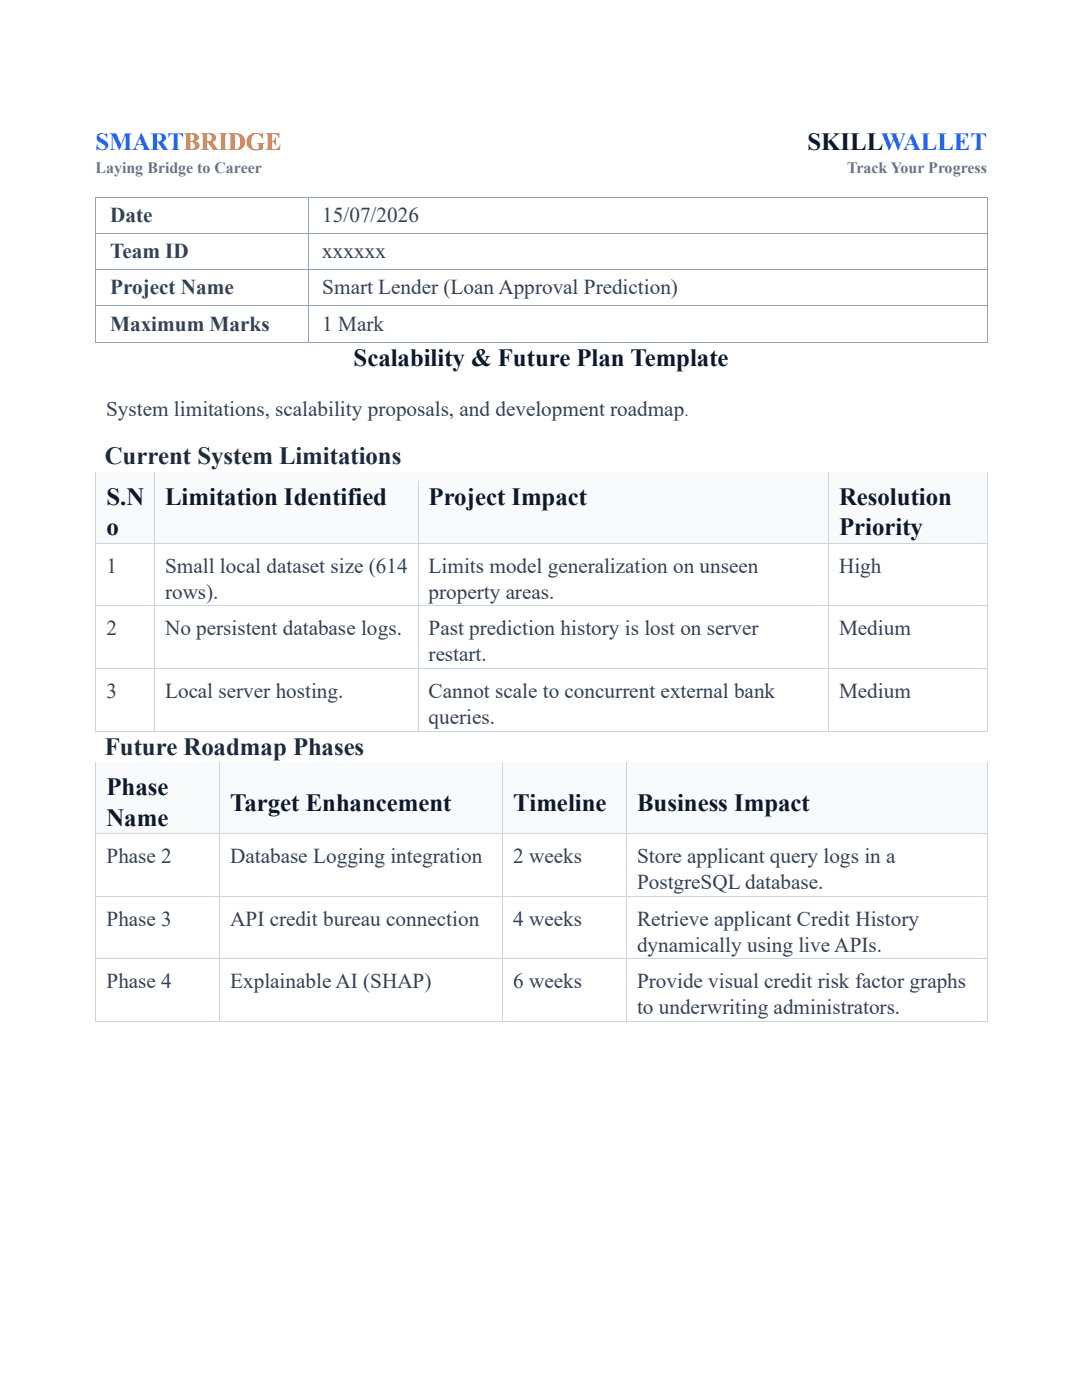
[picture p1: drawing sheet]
<svg xmlns="http://www.w3.org/2000/svg" width="216mm" height="279mm" viewBox="0 0 216 279" stroke-linecap="round" stroke-linejoin="round" font-family="sans-serif">
<defs><g id="words">
<text font-size="5" fill="#2563eb" x="19" y="30">SMARTBRIDGE</text>
<g font-size="5" fill="#0f172a">
<text x="161.1" y="30">SKILLWALLET</text>
<text x="70.5" y="73">Scalability &amp; Future Plan Template</text>
<text x="21.3" y="100.7">S.N</text>
<text x="32.9" y="100.7">Limitation Identified</text>
<text x="85.5" y="100.7">Project Impact</text>
<text x="167.4" y="100.7">Resolution</text>
<text x="21.3" y="106.8">o</text>
<text x="167.4" y="106.8">Priority</text>
<text x="21.3" y="158.7">Phase</text>
<text x="45.9" y="161.8">Target Enhancement</text>
<text x="102.4" y="161.8">Timeline</text>
<text x="127.1" y="161.8">Business Impact</text>
<text x="21.3" y="164.8">Name</text>
</g>
<g font-size="5" fill="#1e293b">
<text x="20.9" y="92.6">Current System Limitations</text>
<text x="20.9" y="150.6">Future Roadmap Phases</text>
</g>
<g font-size="4.2" fill="#334155">
<text x="22" y="44.3">Date</text>
<text x="64.3" y="44.3">15/07/2026</text>
<text x="22" y="51.5">Team ID</text>
<text x="64.3" y="51.5">xxxxxx</text>
<text x="22" y="58.8">Project Name</text>
<text x="64.3" y="58.8">Smart Lender (Loan Approval Prediction)</text>
<text x="22" y="66">Maximum Marks</text>
<text x="64.3" y="66">1 Mark</text>
<text x="21.2" y="83">System limitations, scalability proposals, and development roadmap</text>
<text x="21.3" y="114.3">1</text>
<text x="32.9" y="114.3">Small local dataset size (614</text>
<text x="32.9" y="119.5">rows).</text>
<text x="85.5" y="114.3">Limits model generalization on unseen</text>
<text x="85.5" y="119.5">property areas.</text>
<text x="167.4" y="114.3">High</text>
<text x="21.3" y="126.7">2</text>
<text x="32.9" y="126.7">No persistent database logs.</text>
<text x="85.5" y="126.7">Past prediction history is lost on server</text>
<text x="167.4" y="126.7">Medium</text>
<text x="85.5" y="132">restart.</text>
<text x="21.3" y="139.2">3</text>
<text x="32.9" y="139.2">Local server hosting.</text>
<text x="85.5" y="139.2">Cannot scale to concurrent external bank</text>
<text x="167.4" y="139.2">Medium</text>
<text x="85.5" y="144.5">queries.</text>
<text x="21.3" y="172.2">Phase 2</text>
<text x="45.9" y="172.2">Database Logging integration</text>
<text x="102.4" y="172.2">2 weeks</text>
<text x="127.1" y="172.2">Store applicant query logs in a</text>
<text x="127.1" y="177.5">PostgreSQL database.</text>
<text x="21.3" y="184.7">Phase 3</text>
<text x="45.9" y="184.7">API credit bureau connection</text>
<text x="102.4" y="184.7">4 weeks</text>
<text x="127.1" y="184.7">Retrieve applicant Credit History</text>
<text x="127.1" y="190">dynamically using live APIs.</text>
<text x="21.3" y="197.2">Phase 4</text>
<text x="45.9" y="197.2">Explainable AI (SHAP)</text>
<text x="102.4" y="197.2">6 weeks</text>
<text x="127.1" y="197.2">Provide visual credit risk factor graphs</text>
<text x="127.1" y="202.5">to underwriting administrators.</text>
</g>
<g font-size="3.2" fill="#64748b">
<text x="19" y="34.6">Laying Bridge to Career</text>
<text x="169" y="34.6">Track Your Progress</text>
</g>
<text font-size="3" fill="#334155" x="136.6" y="83">.</text>
</g></defs>
<g fill="#94a3b8">
<path d="M19 39.3h.2v.1h-.2z" fill-rule="evenodd"/>
<path d="M19 39.3h.2v.1h-.2z" fill-rule="evenodd"/>
</g>
<path d="M19.2 39.3h42.2" fill="none" stroke="#94a3b8" stroke-width=".2"/>
<path d="M61.4 39.3h.2v.1h-.2z" fill-rule="evenodd" fill="#94a3b8"/>
<path d="M61.6 39.3h135.3" fill="none" stroke="#94a3b8" stroke-width=".2"/>
<g fill="#94a3b8">
<path d="M196.9 39.3h.2v.1h-.2z" fill-rule="evenodd"/>
<path d="M196.9 39.3h.2v.1h-.2z" fill-rule="evenodd"/>
</g>
<path d="M19.1 39.4v7.1M61.5 39.4v7.1M197 39.4v7.1" fill="none" stroke="#94a3b8" stroke-width=".2"/>
<path d="M19 46.5h.2v.2h-.2z" fill-rule="evenodd" fill="#94a3b8"/>
<path d="M19.2 46.6h42.2" fill="none" stroke="#94a3b8" stroke-width=".2"/>
<path d="M61.4 46.5h.2v.2h-.2z" fill-rule="evenodd" fill="#94a3b8"/>
<path d="M61.6 46.6h135.3" fill="none" stroke="#94a3b8" stroke-width=".2"/>
<path d="M196.9 46.5h.2v.2h-.2z" fill-rule="evenodd" fill="#94a3b8"/>
<path d="M19.1 46.7v7M61.5 46.7v7M197 46.7v7" fill="none" stroke="#94a3b8" stroke-width=".2"/>
<path d="M19 53.7h.2v.2h-.2z" fill-rule="evenodd" fill="#94a3b8"/>
<path d="M19.2 53.8h42.2" fill="none" stroke="#94a3b8" stroke-width=".2"/>
<path d="M61.4 53.7h.2v.2h-.2z" fill-rule="evenodd" fill="#94a3b8"/>
<path d="M61.6 53.8h135.3" fill="none" stroke="#94a3b8" stroke-width=".2"/>
<path d="M196.9 53.7h.2v.2h-.2z" fill-rule="evenodd" fill="#94a3b8"/>
<path d="M19.1 53.9v7.1M61.5 53.9v7.1M197 53.9v7.1" fill="none" stroke="#94a3b8" stroke-width=".2"/>
<path d="M19 61h.2v.1h-.2z" fill-rule="evenodd" fill="#94a3b8"/>
<path d="M19.2 61.1h42.2" fill="none" stroke="#94a3b8" stroke-width=".2"/>
<path d="M61.4 61h.2v.1h-.2z" fill-rule="evenodd" fill="#94a3b8"/>
<path d="M61.6 61.1h135.3" fill="none" stroke="#94a3b8" stroke-width=".2"/>
<path d="M196.9 61h.2v.1h-.2z" fill-rule="evenodd" fill="#94a3b8"/>
<path d="M19.1 61.1v7.1" fill="none" stroke="#94a3b8" stroke-width=".2"/>
<g fill="#94a3b8">
<path d="M19 68.2h.2v.2h-.2z" fill-rule="evenodd"/>
<path d="M19 68.2h.2v.2h-.2z" fill-rule="evenodd"/>
</g>
<path d="M19.2 68.3h42.2M61.5 61.1v7.1" fill="none" stroke="#94a3b8" stroke-width=".2"/>
<path d="M61.4 68.2h.2v.2h-.2z" fill-rule="evenodd" fill="#94a3b8"/>
<path d="M61.6 68.3h135.3M197 61.1v7.1" fill="none" stroke="#94a3b8" stroke-width=".2"/>
<g fill="#94a3b8">
<path d="M196.9 68.2h.2v.2h-.2z" fill-rule="evenodd"/>
<path d="M196.9 68.2h.2v.2h-.2z" fill-rule="evenodd"/>
</g>
<g fill="#f8fafc">
<path d="M19.2 94.3h11.5v14h-11.5z" fill-rule="evenodd"/>
<path d="M21.3 96.1h7.5v6.1h-7.5z" fill-rule="evenodd"/>
<path d="M21.3 102.2h7.5v6.1h-7.5z" fill-rule="evenodd"/>
<path d="M30.9 94.3h52.4v14h-52.4z" fill-rule="evenodd"/>
<path d="M32.9 96.1h48.5v6.1h-48.5z" fill-rule="evenodd"/>
<path d="M83.5 94.3h81.7v14h-81.7z" fill-rule="evenodd"/>
<path d="M85.5 96.1h77.8v6.1h-77.8z" fill-rule="evenodd"/>
<path d="M165.4 94.3h31.5v14h-31.5z" fill-rule="evenodd"/>
<path d="M167.4 96.1h27.5v6.1h-27.5z" fill-rule="evenodd"/>
<path d="M167.4 102.2h27.5v6.1h-27.5z" fill-rule="evenodd"/>
</g>
<g fill="#cbd5e1">
<path d="M19 94.1h.2v2h-.2z" fill-rule="evenodd"/>
<path d="M19 94.1h.2v.2h-.2z" fill-rule="evenodd"/>
</g>
<path d="M19.2 94.2h11.5" fill="none" stroke="#cbd5e1" stroke-width=".2"/>
<path d="M19.2 94.3h11.5v1.8h-11.5z" fill-rule="evenodd" fill="#f8fafc"/>
<g fill="#cbd5e1">
<path d="M30.7 94.3h.2v1.8h-.2z" fill-rule="evenodd"/>
<path d="M30.7 94.1h.2v.2h-.2z" fill-rule="evenodd"/>
</g>
<path d="M30.9 94.2h52.4" fill="none" stroke="#cbd5e1" stroke-width=".2"/>
<path d="M30.9 94.3h52.4v1.8h-52.4z" fill-rule="evenodd" fill="#f8fafc"/>
<g fill="#cbd5e1">
<path d="M83.3 94.3h.2v1.8h-.2z" fill-rule="evenodd"/>
<path d="M83.3 94.1h.2v.2h-.2z" fill-rule="evenodd"/>
</g>
<path d="M83.5 94.2h81.7" fill="none" stroke="#cbd5e1" stroke-width=".2"/>
<path d="M83.5 94.3h81.7v1.8h-81.7z" fill-rule="evenodd" fill="#f8fafc"/>
<g fill="#cbd5e1">
<path d="M165.2 94.3h.2v1.8h-.2z" fill-rule="evenodd"/>
<path d="M165.2 94.1h.2v.2h-.2z" fill-rule="evenodd"/>
</g>
<path d="M165.4 94.2h31.5" fill="none" stroke="#cbd5e1" stroke-width=".2"/>
<path d="M165.4 94.3h31.5v1.8h-31.5z" fill-rule="evenodd" fill="#f8fafc"/>
<g fill="#cbd5e1">
<path d="M196.9 94.1h.2v2h-.2z" fill-rule="evenodd"/>
<path d="M196.9 94.1h.2v.2h-.2z" fill-rule="evenodd"/>
</g>
<path d="M19.1 96.1v12.2M30.8 96.1v12.2M83.4 96.1v12.2M165.3 96.1v12.2M197 96.1v12.2" fill="none" stroke="#cbd5e1" stroke-width=".2"/>
<path d="M19 108.3h.2v2h-.2z" fill-rule="evenodd" fill="#cbd5e1"/>
<path d="M19.2 108.4h11.5" fill="none" stroke="#cbd5e1" stroke-width=".2"/>
<path d="M30.7 108.3h.2v2h-.2z" fill-rule="evenodd" fill="#cbd5e1"/>
<path d="M30.9 108.4h52.4" fill="none" stroke="#cbd5e1" stroke-width=".2"/>
<path d="M83.3 108.3h.2v2h-.2z" fill-rule="evenodd" fill="#cbd5e1"/>
<path d="M83.5 108.4h81.7" fill="none" stroke="#cbd5e1" stroke-width=".2"/>
<path d="M165.2 108.3h.2v2h-.2z" fill-rule="evenodd" fill="#cbd5e1"/>
<path d="M165.4 108.4h31.5" fill="none" stroke="#cbd5e1" stroke-width=".2"/>
<path d="M196.9 108.3h.2v2h-.2z" fill-rule="evenodd" fill="#cbd5e1"/>
<path d="M19.1 110.3v10.5M30.8 110.3v10.5M83.4 110.3v10.5M165.3 110.3v10.5M197 110.3v10.5" fill="none" stroke="#cbd5e1" stroke-width=".2"/>
<path d="M19 120.8h.2v2h-.2z" fill-rule="evenodd" fill="#cbd5e1"/>
<path d="M19.2 120.9h11.5" fill="none" stroke="#cbd5e1" stroke-width=".2"/>
<path d="M30.7 120.8h.2v2h-.2z" fill-rule="evenodd" fill="#cbd5e1"/>
<path d="M30.9 120.9h52.4" fill="none" stroke="#cbd5e1" stroke-width=".2"/>
<path d="M83.3 120.8h.2v2h-.2z" fill-rule="evenodd" fill="#cbd5e1"/>
<path d="M83.5 120.9h81.7" fill="none" stroke="#cbd5e1" stroke-width=".2"/>
<path d="M165.2 120.8h.2v2h-.2z" fill-rule="evenodd" fill="#cbd5e1"/>
<path d="M165.4 120.9h31.5" fill="none" stroke="#cbd5e1" stroke-width=".2"/>
<path d="M196.9 120.8h.2v2h-.2z" fill-rule="evenodd" fill="#cbd5e1"/>
<path d="M19.1 122.8v10.5M30.8 122.8v10.5M83.4 122.8v10.5M165.3 122.8v10.5M197 122.8v10.5" fill="none" stroke="#cbd5e1" stroke-width=".2"/>
<path d="M19 133.3h.2v2h-.2z" fill-rule="evenodd" fill="#cbd5e1"/>
<path d="M19.2 133.4h11.5" fill="none" stroke="#cbd5e1" stroke-width=".2"/>
<path d="M30.7 133.3h.2v2h-.2z" fill-rule="evenodd" fill="#cbd5e1"/>
<path d="M30.9 133.4h52.4" fill="none" stroke="#cbd5e1" stroke-width=".2"/>
<path d="M83.3 133.3h.2v2h-.2z" fill-rule="evenodd" fill="#cbd5e1"/>
<path d="M83.5 133.4h81.7" fill="none" stroke="#cbd5e1" stroke-width=".2"/>
<path d="M165.2 133.3h.2v2h-.2z" fill-rule="evenodd" fill="#cbd5e1"/>
<path d="M165.4 133.4h31.5" fill="none" stroke="#cbd5e1" stroke-width=".2"/>
<path d="M196.9 133.3h.2v2h-.2z" fill-rule="evenodd" fill="#cbd5e1"/>
<path d="M19.1 135.3v10.5" fill="none" stroke="#cbd5e1" stroke-width=".2"/>
<g fill="#cbd5e1">
<path d="M19 145.8h.2v.2h-.2z" fill-rule="evenodd"/>
<path d="M19 145.8h.2v.2h-.2z" fill-rule="evenodd"/>
</g>
<path d="M30.8 135.3v10.5M19.2 145.9h11.5" fill="none" stroke="#cbd5e1" stroke-width=".2"/>
<path d="M30.7 145.8h.2v.2h-.2z" fill-rule="evenodd" fill="#cbd5e1"/>
<path d="M83.4 135.3v10.5M30.9 145.9h52.4" fill="none" stroke="#cbd5e1" stroke-width=".2"/>
<path d="M83.3 145.8h.2v.2h-.2z" fill-rule="evenodd" fill="#cbd5e1"/>
<path d="M165.3 135.3v10.5M83.5 145.9h81.7" fill="none" stroke="#cbd5e1" stroke-width=".2"/>
<path d="M165.2 145.8h.2v.2h-.2z" fill-rule="evenodd" fill="#cbd5e1"/>
<path d="M197 135.3v10.5M165.4 145.9h31.5" fill="none" stroke="#cbd5e1" stroke-width=".2"/>
<g fill="#cbd5e1">
<path d="M196.9 145.8h.2v.2h-.2z" fill-rule="evenodd"/>
<path d="M196.9 145.8h.2v.2h-.2z" fill-rule="evenodd"/>
</g>
<g fill="#f8fafc">
<path d="M19.2 152.3h24.5v14.1h-24.5z" fill-rule="evenodd"/>
<path d="M21.3 154.1h20.5v6.1h-20.5z" fill-rule="evenodd"/>
<path d="M21.3 160.2h20.5v6.2h-20.5z" fill-rule="evenodd"/>
<path d="M43.9 152.3h56.3v14.1h-56.3z" fill-rule="evenodd"/>
<path d="M45.9 157.2h52.4v6.1h-52.4z" fill-rule="evenodd"/>
<path d="M100.4 152.3h24.5v14.1h-24.5z" fill-rule="evenodd"/>
<path d="M102.4 157.2h20.6v6.1h-20.6z" fill-rule="evenodd"/>
<path d="M125.1 152.3h71.8v14.1h-71.8z" fill-rule="evenodd"/>
<path d="M127.1 157.2h67.8v6.1h-67.8z" fill-rule="evenodd"/>
</g>
<g fill="#cbd5e1">
<path d="M19 152.1h.2v2h-.2z" fill-rule="evenodd"/>
<path d="M19 152.1h.2v.2h-.2z" fill-rule="evenodd"/>
</g>
<path d="M19.2 152.2h24.5" fill="none" stroke="#cbd5e1" stroke-width=".2"/>
<path d="M19.2 152.3h24.5v1.8h-24.5z" fill-rule="evenodd" fill="#f8fafc"/>
<g fill="#cbd5e1">
<path d="M43.7 152.3h.2v1.8h-.2z" fill-rule="evenodd"/>
<path d="M43.7 152.1h.2v.2h-.2z" fill-rule="evenodd"/>
</g>
<path d="M43.9 152.2h56.3" fill="none" stroke="#cbd5e1" stroke-width=".2"/>
<path d="M43.9 152.3h56.3v1.8h-56.3z" fill-rule="evenodd" fill="#f8fafc"/>
<g fill="#cbd5e1">
<path d="M100.2 152.3h.2v1.8h-.2z" fill-rule="evenodd"/>
<path d="M100.2 152.1h.2v.2h-.2z" fill-rule="evenodd"/>
</g>
<path d="M100.4 152.2h24.5" fill="none" stroke="#cbd5e1" stroke-width=".2"/>
<path d="M100.4 152.3h24.5v1.8h-24.5z" fill-rule="evenodd" fill="#f8fafc"/>
<g fill="#cbd5e1">
<path d="M124.9 152.3h.2v1.8h-.2z" fill-rule="evenodd"/>
<path d="M124.9 152.1h.2v.2h-.2z" fill-rule="evenodd"/>
</g>
<path d="M125.1 152.2h71.8" fill="none" stroke="#cbd5e1" stroke-width=".2"/>
<path d="M125.1 152.3h71.8v1.8h-71.8z" fill-rule="evenodd" fill="#f8fafc"/>
<g fill="#cbd5e1">
<path d="M196.9 152.1h.2v2h-.2z" fill-rule="evenodd"/>
<path d="M196.9 152.1h.2v.2h-.2z" fill-rule="evenodd"/>
</g>
<path d="M19.1 154.1v12.3M43.8 154.1v12.3M100.3 154.1v12.3M125 154.1v12.3M197 154.1v12.3" fill="none" stroke="#cbd5e1" stroke-width=".2"/>
<path d="M19 166.4h.2v1.9h-.2z" fill-rule="evenodd" fill="#cbd5e1"/>
<path d="M19.2 166.4h24.5" fill="none" stroke="#cbd5e1" stroke-width=".2"/>
<path d="M43.7 166.4h.2v1.9h-.2z" fill-rule="evenodd" fill="#cbd5e1"/>
<path d="M43.9 166.4h56.3" fill="none" stroke="#cbd5e1" stroke-width=".2"/>
<path d="M100.2 166.4h.2v1.9h-.2z" fill-rule="evenodd" fill="#cbd5e1"/>
<path d="M100.4 166.4h24.5" fill="none" stroke="#cbd5e1" stroke-width=".2"/>
<path d="M124.9 166.4h.2v1.9h-.2z" fill-rule="evenodd" fill="#cbd5e1"/>
<path d="M125.1 166.4h71.8" fill="none" stroke="#cbd5e1" stroke-width=".2"/>
<path d="M196.9 166.4h.2v1.9h-.2z" fill-rule="evenodd" fill="#cbd5e1"/>
<path d="M19.1 168.3v10.5M43.8 168.3v10.5M100.3 168.3v10.5M125 168.3v10.5M197 168.3v10.5" fill="none" stroke="#cbd5e1" stroke-width=".2"/>
<path d="M19 178.8h.2v2h-.2z" fill-rule="evenodd" fill="#cbd5e1"/>
<path d="M19.2 178.9h24.5" fill="none" stroke="#cbd5e1" stroke-width=".2"/>
<path d="M43.7 178.8h.2v2h-.2z" fill-rule="evenodd" fill="#cbd5e1"/>
<path d="M43.9 178.9h56.3" fill="none" stroke="#cbd5e1" stroke-width=".2"/>
<path d="M100.2 178.8h.2v2h-.2z" fill-rule="evenodd" fill="#cbd5e1"/>
<path d="M100.4 178.9h24.5" fill="none" stroke="#cbd5e1" stroke-width=".2"/>
<path d="M124.9 178.8h.2v2h-.2z" fill-rule="evenodd" fill="#cbd5e1"/>
<path d="M125.1 178.9h71.8" fill="none" stroke="#cbd5e1" stroke-width=".2"/>
<path d="M196.9 178.8h.2v2h-.2z" fill-rule="evenodd" fill="#cbd5e1"/>
<path d="M19.1 180.8v10.5M43.8 180.8v10.5M100.3 180.8v10.5M125 180.8v10.5M197 180.8v10.5" fill="none" stroke="#cbd5e1" stroke-width=".2"/>
<path d="M19 191.3h.2v2h-.2z" fill-rule="evenodd" fill="#cbd5e1"/>
<path d="M19.2 191.4h24.5" fill="none" stroke="#cbd5e1" stroke-width=".2"/>
<path d="M43.7 191.3h.2v2h-.2z" fill-rule="evenodd" fill="#cbd5e1"/>
<path d="M43.9 191.4h56.3" fill="none" stroke="#cbd5e1" stroke-width=".2"/>
<path d="M100.2 191.3h.2v2h-.2z" fill-rule="evenodd" fill="#cbd5e1"/>
<path d="M100.4 191.4h24.5" fill="none" stroke="#cbd5e1" stroke-width=".2"/>
<path d="M124.9 191.3h.2v2h-.2z" fill-rule="evenodd" fill="#cbd5e1"/>
<path d="M125.1 191.4h71.8" fill="none" stroke="#cbd5e1" stroke-width=".2"/>
<path d="M196.9 191.3h.2v2h-.2z" fill-rule="evenodd" fill="#cbd5e1"/>
<path d="M19.1 193.3v10.5" fill="none" stroke="#cbd5e1" stroke-width=".2"/>
<g fill="#cbd5e1">
<path d="M19 203.8h.2v.1h-.2z" fill-rule="evenodd"/>
<path d="M19 203.8h.2v.1h-.2z" fill-rule="evenodd"/>
</g>
<path d="M43.8 193.3v10.5M19.2 203.9h24.5" fill="none" stroke="#cbd5e1" stroke-width=".2"/>
<path d="M43.7 203.8h.2v.1h-.2z" fill-rule="evenodd" fill="#cbd5e1"/>
<path d="M100.3 193.3v10.5M43.9 203.9h56.3" fill="none" stroke="#cbd5e1" stroke-width=".2"/>
<path d="M100.2 203.8h.2v.1h-.2z" fill-rule="evenodd" fill="#cbd5e1"/>
<path d="M125 193.3v10.5M100.4 203.9h24.5" fill="none" stroke="#cbd5e1" stroke-width=".2"/>
<path d="M124.9 203.8h.2v.1h-.2z" fill-rule="evenodd" fill="#cbd5e1"/>
<path d="M197 193.3v10.5M125.1 203.9h71.8" fill="none" stroke="#cbd5e1" stroke-width=".2"/>
<g fill="#cbd5e1">
<path d="M196.9 203.8h.2v.1h-.2z" fill-rule="evenodd"/>
<path d="M196.9 203.8h.2v.1h-.2z" fill-rule="evenodd"/>
</g>
<use href="#words"/>
</svg>
